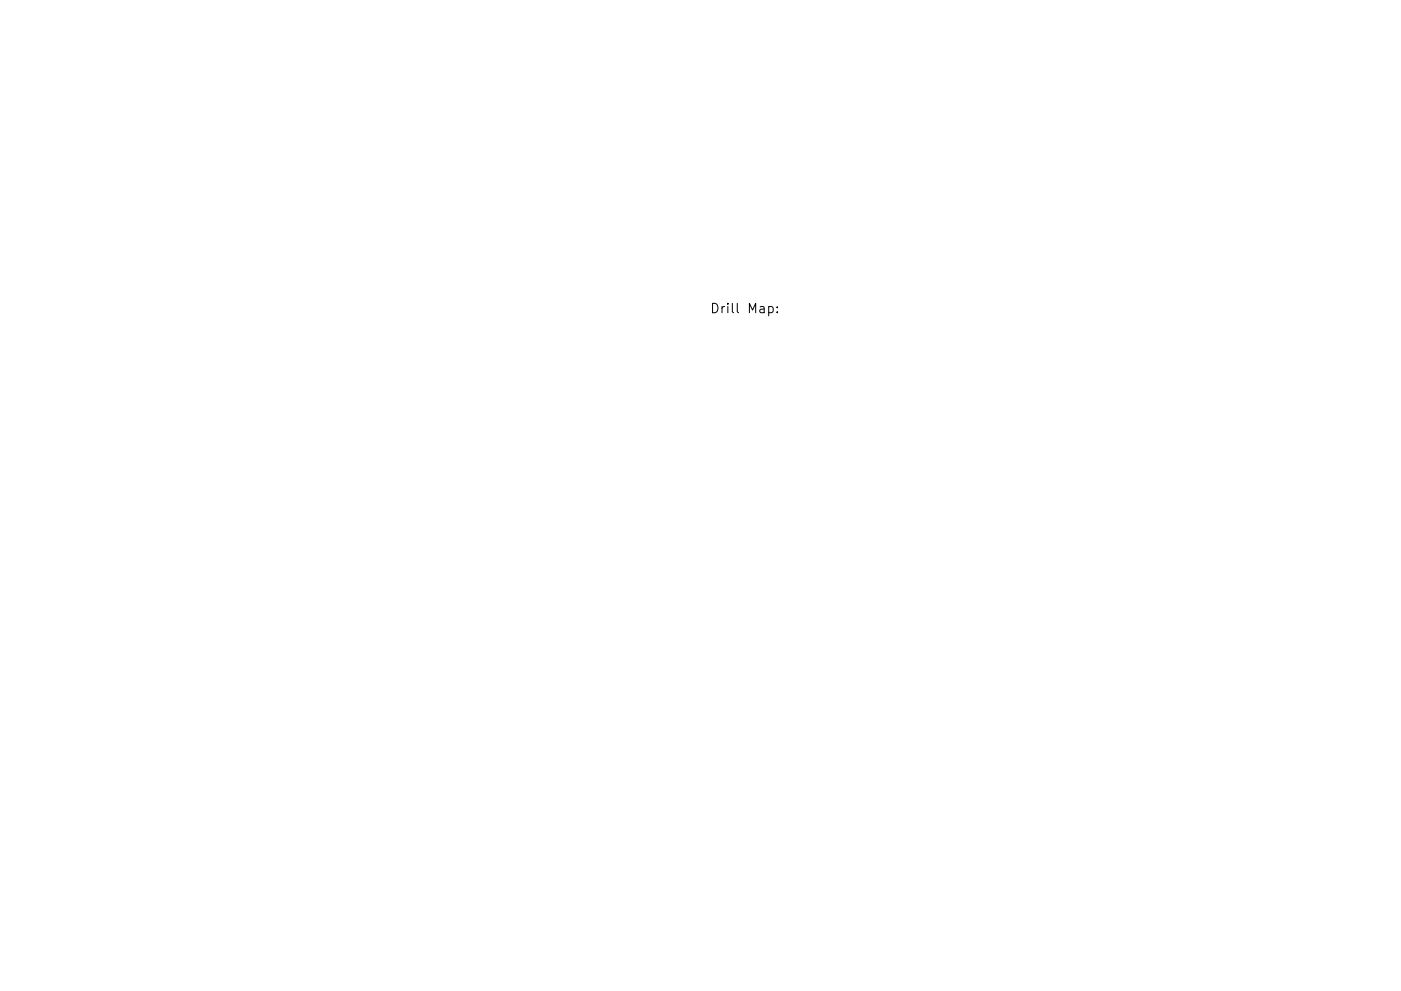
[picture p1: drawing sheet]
<svg xmlns="http://www.w3.org/2000/svg" width="297mm" height="210mm" viewBox="0 0 297 210" stroke-linecap="round" stroke-linejoin="round" font-family="sans-serif">
<defs><g id="words">
<text font-size="2.8" x="150.5" y="66.5">Drill Map:</text>
</g></defs>
<path d="M163 65.1l.6-.1 .3 .4v.6l-.2 .3h-.7M164.8 66.2v.2M164.8 65.1v.2" fill="none" stroke="#000" stroke-width=".21"/>
<use href="#words"/>
</svg>
